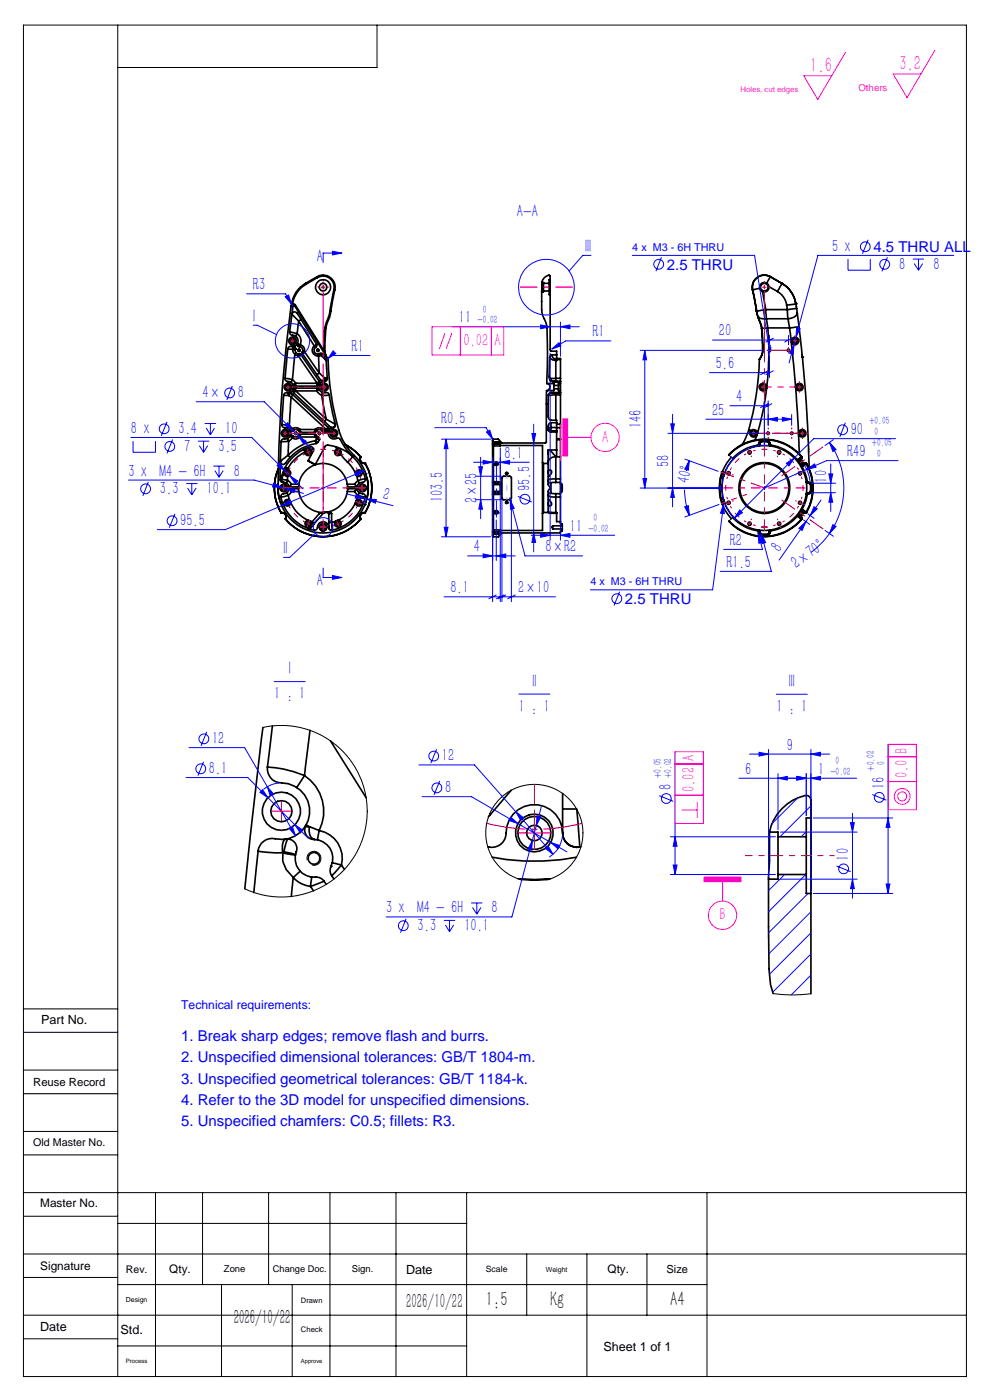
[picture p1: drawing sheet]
<svg xmlns="http://www.w3.org/2000/svg" width="210mm" height="297mm" viewBox="0 0 210 297" stroke-linecap="round" stroke-linejoin="round" font-family="sans-serif">
<defs><g id="words">
<g font-size="4.4" fill="#f0f">
<text x="171.9" y="15.2">1.6</text>
<text x="190.8" y="14.8">3.2</text>
</g>
<g font-size="4.4">
<text x="49.6" y="280.8">2026/10/22</text>
<text x="86.1" y="277.4">2026/10/22</text>
<text x="103.1" y="277.1">1:5</text>
<text x="116.7" y="277.1">Kg</text>
<text x="142.1" y="277.1">A4</text>
</g>
<g font-size="3.8" fill="#00f">
<text x="109.7" y="46">A-A</text>
<text x="124.1" y="53.5">III</text>
<text x="176.5" y="53.5">5 x</text>
<text x="67.2" y="55.5">A</text>
<text x="190.7" y="57.2">8</text>
<text x="198" y="57.2">8</text>
<text x="53.6" y="61.6">R3</text>
<text x="53.7" y="68.3">I</text>
<text x="97.3" y="68.6">11</text>
<text x="125.7" y="71.6">R1</text>
<text x="152.5" y="71.4">20</text>
<text x="74.6" y="74.6">R1</text>
<text x="151.8" y="78.3">5.6</text>
<text x="43" y="84.5">4×</text>
<text x="50.4" y="84.5">8</text>
<text x="93.6" y="90">R0.5</text>
<text x="151" y="88.2">25</text>
<text x="156.2" y="85.3">4</text>
<text x="27.8" y="92.1">8 x</text>
<text x="37.9" y="92.1">3.4</text>
<text x="39.1" y="95.8">7</text>
<text x="46.3" y="95.8">3.5</text>
<text x="47.8" y="92.1">10</text>
<text x="136" y="90.9" transform="rotate(-90 136 90.9)">146</text>
<text x="180.5" y="92.3">90</text>
<text x="27.3" y="101.1">3 x M4 - 6H</text>
<text x="49.6" y="101.1">8</text>
<text x="107" y="97.3">8.1</text>
<text x="141.9" y="99" transform="rotate(-90 141.9 99)">58</text>
<text x="179.7" y="97">R49</text>
<text x="33.9" y="104.8">3.3</text>
<text x="43.8" y="104.8">10.1</text>
<text x="81" y="105.9" transform="rotate(14 81 105.9)">2</text>
<text x="93.9" y="106.6" transform="rotate(-90 93.9 106.6)">103.5</text>
<text x="101.2" y="106.8" transform="rotate(-90 101.2 106.8)">2×25</text>
<text x="112.5" y="104.2" transform="rotate(-90 112.5 104.2)">95.5</text>
<text x="146.1" y="102.7" transform="rotate(-78 146.1 102.7)">40°</text>
<text x="175.5" y="102.4" transform="rotate(-90 175.5 102.4)">10</text>
<text x="38.2" y="111.6">95.5</text>
<text x="120.9" y="112.8">11</text>
<text x="60.2" y="117.5">II</text>
<text x="100.5" y="117.2">4</text>
<text x="115.7" y="117.2">8×R2</text>
<text x="154.8" y="115.8">R2</text>
<text x="165.4" y="117.3" transform="rotate(-55 165.4 117.3)">8</text>
<text x="67.2" y="124.3">A</text>
<text x="95.5" y="125.9">8.1</text>
<text x="109.9" y="125.9">2×10</text>
<text x="154.1" y="120.4">R1.5</text>
<text x="168.9" y="120.8" transform="rotate(-36 168.9 120.8)">2×70°</text>
<text x="61.3" y="143.1">I</text>
<text x="58.2" y="148.3">1 : 1</text>
<text x="112.9" y="145.8">II</text>
<text x="167.3" y="145.8">III</text>
<text x="110.1" y="151">1 : 1</text>
<text x="164.7" y="151">1 : 1</text>
<text x="45" y="157.8">12</text>
<text x="93.7" y="161.5">12</text>
<text x="166.9" y="159.2">9</text>
<text x="44.3" y="164.2">8.1</text>
<text x="142.5" y="167.7" transform="rotate(-90 142.5 167.7)">8</text>
<text x="158.1" y="164.3">6</text>
<text x="173.5" y="164.3">1</text>
<text x="187.6" y="167.4" transform="rotate(-90 187.6 167.4)">16</text>
<text x="94.4" y="168.2">8</text>
<text x="180.1" y="182.6" transform="rotate(-90 180.1 182.6)">10</text>
<text x="81.9" y="193.8">3 x M4 - 6H</text>
<text x="88.6" y="197.5">3.3</text>
<text x="98.5" y="197.5">10.1</text>
<text x="104.3" y="193.8">8</text>
</g>
<g font-size="3.8" fill="#f0f">
<text x="98.3" y="73.4">0.02</text>
<text x="104.9" y="73.4">A</text>
<text x="127.7" y="93.9">A</text>
<text x="147.3" y="161.4" transform="rotate(-90 147.3 161.4)">A</text>
<text x="192.5" y="159.9" transform="rotate(-90 192.5 159.9)">B</text>
<text x="192.5" y="165.1" transform="rotate(-90 192.5 165.1)">0.0</text>
<text x="147.3" y="168" transform="rotate(-90 147.3 168)">0.02</text>
<text x="152.6" y="195.3">B</text>
</g>
<g font-size="3.2" fill="#00f">
<text x="185.3" y="53.5">4.5 THRU ALL</text>
<text x="141.5" y="57.2">2.5 THRU</text>
<text x="132.6" y="128.1">2.5 THRU</text>
<text x="38.4" y="220.9">1. Break sharp edges; remove flash and burrs.</text>
<text x="38.4" y="225.4">2. Unspecified dimensional tolerances: GB/T 1804-m.</text>
<text x="38.4" y="229.9">3. Unspecified geometrical tolerances: GB/T 1184-k.</text>
<text x="38.4" y="234.4">4. Refer to the 3D model for unspecified dimensions.</text>
<text x="38.4" y="238.9">5. Unspecified chamfers: C0.5; fillets: R3.</text>
</g>
<g font-size="2.7">
<text x="8.7" y="217.3">Part No.</text>
<text x="86.1" y="270.2">Date</text>
<text x="8.5" y="282.4">Date</text>
<text x="25.6" y="283">Std.</text>
<text x="128" y="286.6">Sheet 1 of 1</text>
</g>
<text font-size="2.6" fill="#00f" x="38.4" y="214">Technical requirements:</text>
<g font-size="2.5">
<text x="8.5" y="256.1">Master No.</text>
<text x="8.5" y="269.4">Signature</text>
<text x="35.9" y="270.1">Qty.</text>
<text x="128.9" y="270.1">Qty.</text>
</g>
<g font-size="2.4">
<text x="7" y="230.3">Reuse Record</text>
<text x="141.4" y="270.1">Size</text>
</g>
<g font-size="2.3" fill="#00f">
<text x="134.1" y="53.2">4 x M3 - 6H THRU</text>
<text x="101.3" y="68.6">-0.02</text>
<text x="102.4" y="66.3">0</text>
<text x="184.4" y="90">+0.05</text>
<text x="184.9" y="94.7">+0.05</text>
<text x="185.5" y="92.3">0</text>
<text x="186" y="97">0</text>
<text x="124.8" y="112.8">-0.02</text>
<text x="125.9" y="110.6">0</text>
<text x="125.2" y="124.1">4 x M3 - 6H THRU</text>
<text x="140.2" y="165" transform="rotate(-90 140.2 165)">+0.05</text>
<text x="142.5" y="165" transform="rotate(-90 142.5 165)">+0.02</text>
<text x="176.2" y="164.3">-0.02</text>
<text x="177.3" y="162.1">0</text>
<text x="185.4" y="163.5" transform="rotate(-90 185.4 163.5)">+0.02</text>
<text x="187.6" y="162.4" transform="rotate(-90 187.6 162.4)">0</text>
</g>
<text font-size="2.3" x="7" y="243">Old Master No.</text>
<text font-size="2.2" x="26.7" y="270">Rev.</text>
<text font-size="2" fill="#f0f" x="182.1" y="19.2">Others</text>
<g font-size="2">
<text x="47.5" y="269.9">Zone</text>
<text x="57.9" y="269.9">Change Doc.</text>
<text x="74.6" y="269.9">Sign.</text>
</g>
<text font-size="1.8" x="103.1" y="269.9">Scale</text>
<text font-size="1.6" fill="#f0f" x="157.1" y="19.5">Holes, cut edges</text>
<g font-size="1.6">
<text x="63.8" y="276.3">Drawn</text>
<text x="63.8" y="282.7">Check</text>
</g>
<g font-size="1.5">
<text x="115.8" y="269.8">Weight</text>
<text x="26.7" y="276.2">Design</text>
</g>
<text font-size="1.3" x="26.7" y="289.2">Process</text>
<text font-size="1.2" x="63.8" y="289.2">Approve</text>
</g></defs>
<g fill="none" stroke="#000" stroke-width=".35">
<path d="M67.3 58.7a2.56 2.56 0 0 1 2.7 .2 2.56 2.56 0 0 1 1 2.6M67.3 58.7v.2M67.3 58.7l-2.5 1.4M67.3 58.9a2.37 2.37 0 0 1 2.6 .1 2.37 2.37 0 0 1 .9 2.5M67.3 58.9l-2.4 1.4M114.9 59.9v2M114.9 59.9h.4v.2M116.7 59.3v-.7l-.1-.2a1.95 1.95 0 0 0-1.7 1.5M116.7 59.3v3.2M116.7 59.3h-.2v.8M163.4 58.7a2.58 2.58 0 0 0-2.8 .2 2.58 2.58 0 0 0-1 2.6M163.4 58.7l-.8 1.4"/>
<path d="M163.4 58.7h.1M163.4 58.7l2.5 1.4M61.1 74l-.6 6.3M61.1 74l1 .1M61.5 70.4a.69 .69 0 0 0 .8 .8 1.24 1.24 0 0 1 .9 1.6 1.24 1.24 0 0 1-1.7 .7l-.4 .3v.2M61.5 70.4l1.5 .4M61.7 65a271 271 0 0 0-2.6 40 9.6 9.6 0 0 0 14.2 6.8 9.6 9.6 0 0 0 1.3-15.7 13.1 13.1 0 0 1-3.2-6.7 65.2 65.2 0 0 1-1.9-13.3h-.1l-.2 .2 .2 4M61.9 64.4v.1M61.9 64.5l-.2 .5M61.9 64.5h.1M61.9 64.5h.2M62.1 64.5l-.4 .5"/>
<path d="M62.1 64.4h.2l.4 .3M62.1 64.4v.1M62.1 74.1h.1M62.1 74.1a1.03 1.03 0 0 0 .4 1M62.1 74.1l.6 .1M62.2 74l.5 .2M62.2 74l-.1 .1M62.2 64.6l-.5 .4M62.2 64.6l-.7 5.8M62.2 64.6l.3 .2M62.3 73.5l-.2 .2v.4M62.3 73.5l.4 .3v.2"/>
<path d="M62.3 73.5l-.1 .5M62.5 64.8l7.1 11.4M62.5 75.1l-.5 5.5M62.5 75.1l.8 .4M62.7 64.7l-.2 .1M62.7 64.7l6 9.7M62.7 74h.1M62.7 74a.91 .91 0 0 0 1 1.2l.2 .1M62.8 74.9l-.3 .2M63 70.8l-.3 .5M63 70.8a1.78 1.78 0 0 1 .6 2.3M63 73h.3"/>
<path d="M63 73v.1a.58 .58 0 0 0 .8 .5l.4 .7-.1 .4M63.3 73l.3 .1M63.3 73l-.1 .3 .3 .2M63.3 75.5l3.9 5.7M63.3 75.1v.4M63.4 68.1l-1.3-1.3a.49 .49 0 0 1 .2-.6 .49 .49 0 0 1 .6 .1l4.3 6.8M63.4 68.1l-.4 2.7M63.4 68.1l3.3 5.3M63.5 75.1h.1M63.6 73.1v.5M63.6 73.1a1.24 1.24 0 0 1 1 1.5M63.9 67.8l-.5 .3"/>
<path d="M63.9 75.3l-.6 .2M63.9 75.3l3.8 5.6M64.1 74.7h.1M64.1 74.7l.1 .4M64.2 75.1l3.9 5.6M64.2 74.5l.4 .1M64.6 74.6l-.4 .5M64.6 74.6l3.1 4.6M64.8 60.1a5.9 5.9 0 0 0-2.9 4.3h.2M64.8 60.1l.1 .2M64.9 60.3a5.8 5.8 0 0 0-2.8 4.1M66.7 73.4l.2 .3"/>
<path d="M66.7 73.4a1.2 1.2 0 0 0-.4 1.4 1.2 1.2 0 0 0 1.3 .7M67.2 73.1v.3a.89 .89 0 0 0-.5 1.3 .89 .89 0 0 0 1.4 .2l.3 .2M67.2 73.1l-.5 .3M67.5 75.1l.1 .4M67.6 75.5l.1 3.7M67.7 79.2l1.3 1.1M67.7 79.2l-.5 .3M67.8 75l.3 .4M68.1 75.4l-.5 .1M68.4 75.1l.8 1.4-1.1-1.1M68.4 75.1l-.3 .3M68.7 74.4l.6 1.3"/>
<path d="M68.7 74.4h.2M68.9 74.4l.3 1.2M68.9 69.7h.2l-.2 4.7M68.9 69.7l-.2 4.7M69.7 67.2l-.8 2.5M69.7 67.2l.2 .1M69.9 67.3l-.8 2.4M70 66l-.3 1.2M70.2 65.9l-.3 1.4M70.8 61.5l-.8 4.5M70.8 61.5h.2M71 61.5l-.8 4.5h-.2"/>
<path d="M114.9 61.9v3.9a5.4 5.4 0 0 0 .8 2.5l.3 1.3 .1 2.8-.1 9h1.5v.4M115.3 60.1v1.6M115.3 61.7v.2h-.4M115.3 61.7h1.2M115.3 60.1h1.2M116.5 79.9l.3 .4M116.5 79.9l.2 .8M116.5 60.1v1.6M116.5 61.7v.8h.2M116.6 75.8a1.53 1.53 0 0 0 1.3 .7M116.6 75.8l-.1 4.1M116.7 62.5v11.8l.1 .2h1.3v1.7"/>
<path d="M117 75.3h-.2l-.2 .5M117 75.3l.3 .5 .6 .4M117 75.3h1.1M117.9 76.2v.3M117.9 76.5v3.8M117.9 76.2h.2M118.1 76.2v.3h-.2M118.1 76.1h.8v.2M118.1 76.3h.8M118.9 76.3v4M159.6 61.5l.9 4.5M159.6 61.5h.1"/>
<path d="M160.5 66l.3 1.3M160.5 66h.1M160.8 67.3l.7 2.4M160.8 67.3l.5 .3h1.3M160.8 67.3l.8 2.4M160.8 67.3h.1M161.1 76.3a61.9 61.9 0 0 1-2.3 14.9M161.1 61.1l-1.5 .4M161.1 61.1l.6 .7M161.4 75.8l-.3 .5M161.4 75.7v.1M161.4 75.7l-.3 .6"/>
<path d="M161.5 69.7l.2 4.7M161.5 69.7h.1M161.6 69.7l.2 4.7M161.7 61.8l.7 3.9M161.7 74.4l-.3 1.3M161.7 74.4h.1M161.8 74.4l-.4 1.4M162.4 65.7l-1.9 .3M162.4 65.7l.2 1.9M162.4 65.7h4.6M162.6 67.6l.3 2M162.6 67.6h4.5"/>
<path d="M162.6 60.1l.5 .7M162.6 60.1a.98 .98 0 0 0-1.1 0 .98 .98 0 0 0-.4 1M162.9 69.6l-1.3 .1M162.9 69.6l.2 4.5M162.9 69.6h4.6M163.1 74.5l-.1 3.9-.4 3.8M163.1 74.1v.4M163.1 74.1a.24 .24 0 0 1 .3 0 .24 .24 0 0 1 0 .4 .24 .24 0 0 1-.3 0M163.1 60.8a.99 .99 0 0 1-1.4 1M163.1 60.8l1.8 1M164.9 61.8a4 4 0 0 1 2 2.9M165.9 60.1a6 6 0 0 1 2.9 4.3"/>
<path d="M165.9 60.1l-1 1.7M165.9 60.1h.1M166.9 64.7l.1 1M167 65.7l.1 1.9M167.1 67.6l.4 2M167.5 69.6l.3 2.8M167.8 72.4l1 9.8M168.8 64.4v.1M168.8 64.5l-1.9 .2M168.8 64.5l.2 .9M168.8 64.5h.1M168.8 64.4h.1"/>
<path d="M169 65.4l-2 .3M169 65.4l.1 1M169.1 66.4a1.8 1.8 0 0 1-2 1.2M169.1 66.4l.4 2.9M169.5 69.3l-2 .3M169.5 69.3l.7 6.5M170.2 75.8h.1M170.2 75.8a297.3 297.3 0 0 1 1.3 19.6l.1 4M59.1 99.4a10.3 10.3 0 0 0 .5 9.4M59.1 99.5a10.2 10.2 0 0 0 .5 9.3M59.6 93.7l-.2 8a.68 .68 0 0 0 .9 .6 1.23 1.23 0 0 1 1 1.4 1.23 1.23 0 0 1-1.4 1.1l-.2 .3-.1 .3M59.8 90.1a.68 .68 0 0 0 .9 .6 1.25 1.25 0 0 1 .9 1.6 1.25 1.25 0 0 1-1.6 .8l-.4 .6"/>
<path d="M59.8 90.1l1.6 .2M60.2 83.9l-.4 6.2M60.2 83.9h1M60.4 99.4l.4 .3M60.5 80.3a.66 .66 0 0 0 .8 .7 1.23 1.23 0 0 1 .9 1.5 1.23 1.23 0 0 1-1.6 .8l-.3 .2-.1 .4M60.5 80.3l1.5 .3M60.5 99.1l.5 .3M60.8 99.7l-.4 .3-.1 .5M60.8 99.7h.2M61 93l.2 .6M61 99.4v.3M61 99.7a.69 .69 0 0 1 .7 .7 .69 .69 0 0 1-.7 .7"/>
<path d="M61 99.4l-.2 .3M61.1 96.6l.5 .4M61.2 93.6l-1.6 .1M61.2 93.6l-.1 3M61.2 83.9l.5 .3M61.4 90.3l-.3 .6M61.4 90.3l.6 .7M61.7 84.2l-.3 6.1M61.7 84.2l7.5 6.9M61.8 83.5a.37 .37 0 0 0-.5-.2 .37 .37 0 0 0-.1 .6M61.8 83.5l-.6 .4M61.8 83.5l7.8 7.2"/>
<path d="M62 91l-.4 .2a.26 .26 0 0 0 .2 .3 .26 .26 0 0 0 .3-.1 .81 .81 0 0 1 1.3 .1M62 80.6l-.3 .5M62 91l.3 .3M62 92.9l-.8 .7M62 80.6l.7 .7M62 91a1.2 1.2 0 0 1 1.6 .1M62.2 83.8l-.5 .4M62.2 82.7l-.1 .3 .2 .4M62.2 82.7l.5 .2M62.3 92.6l-.3 .3M62.3 83.4l7.8 7.2M62.7 81.3l-.5 .3 .5 .3"/>
<path d="M62.7 82.3l-.5 .4M62.7 82.9l-.4 .5M62.7 82.9h.1M62.7 82.3v.6M62.7 81.3v.6M62.7 82.3h4.5M62.7 81.9h4.5M62.7 82.9l6.5 6M62.7 81.3h4.5M62.7 82.9h4.5M63.3 92.5l.3 .2M63.4 91.5h.1"/>
<path d="M63.4 92.3h.1M63.4 92.3a.96 .96 0 0 1-1.5 .1l-.4 .2 .5 .3M63.4 91.5l.4 .2M63.6 91.1l.2 .6M63.6 91.1l-.3 .3M63.6 92.7a1.16 1.16 0 0 1-1.6 .2M63.6 91.1h3.3M63.6 92.7h3.3M63.8 92.1l-.4 .2M63.8 92.1l-.2 .6M63.8 91.7h2.9M63.8 92.1h2.9"/>
<path d="M64.4 95.4l.3 .5M64.7 95.9a8.8 8.8 0 0 0-3.7 3.5M65.4 97.7l1.1-2a.59 .59 0 0 0-.1-.7 .59 .59 0 0 0-.6-.2 9.1 9.1 0 0 0-6.2 6.8M65.4 97.7l1.5 .8M65.7 94.8l.1 .6M65.8 95.4a.69 .69 0 0 0-1.1 .5M65.8 95.4a.7 .7 0 0 1-.1 1.2 .7 .7 0 0 1-1-.7M66.5 95.2l-.7 .2M66.7 92.1l1 .7 .1 .5M66.7 92.1l.2 .6M66.9 91.1l-.2 .6M66.9 91.1l.2 .3"/>
<path d="M66.9 91.1a1.2 1.2 0 0 1 1.7 0M66.9 92.7l.3 .3M67 93.5l.5 .3M67 93.5l.1 .6M67 93.5a10.8 10.8 0 0 0-5.9 3.1M67 91.5h.1M67 91.5a.84 .84 0 0 1 1.4 0M67 91.5l-.3 .2M67.1 94.1a10.4 10.4 0 0 0-6.8 4.4 .5 .5 0 0 1-.6-.1 .5 .5 0 0 1-.1-.6l1.5-1.2M67.1 92.5l-.2 .2M67.2 81.3l.5 .3-.5 .3M67.2 82.3l.5 .4-.5 .2"/>
<path d="M67.2 93l.6 .3M67.2 81.3v.6M67.2 82.9l.4 .6 .6 .3M67.2 82.3v.6M67.2 93l-.2 .5M67.2 81.2v.1M67.4 92.6l-.2 .4M67.5 93.8l-.4 .3M67.7 80.9l.1 .7-.6-.4M67.7 80.9l-.5 .3M67.8 93.3l-.3 .5M68.2 83.8l1 5.1"/>
<path d="M68.4 91.5h.1M68.4 91.5l.4 .2M68.4 83.3l-.2 .5M68.6 91.1l.2 .6M68.6 91.1l-.3 .3M68.6 91.1h.6M68.8 91.7h.4M69 80.3a.52 .52 0 0 1-.3 .6 .52 .52 0 0 1-.6-.2M69 80.3a.75 .75 0 0 1-.9 .4M69.2 88.9l1.9 1.1M69.2 88.9l-.4 .5M69.2 91.1v.6"/>
<path d="M69.2 91.1l.5 .3M69.2 91.1h.1M69.4 80.3a.69 .69 0 0 1-.9 .7 1.24 1.24 0 0 0-.8 1.6 1.24 1.24 0 0 0 1.7 .7l.2 .1 .2 .4M69.4 80.3h-.4M69.6 90.7l.2 .3-.1 .4M69.6 90.7l-.4 .4M69.7 91.4l-.5 .3M69.8 83.8l1.3 6.2a.57 .57 0 0 1-.5 .7M69.8 83.8h-1.6M70.1 90.6l.5 .1M70.6 90.7a1.23 1.23 0 0 0-.8 1.7 1.23 1.23 0 0 0 1.8 .5l.4 .1 .2 .3a12.7 12.7 0 0 0 2.7 3.6M71.1 90a.57 .57 0 0 1-.5 .7"/>
<path d="M71.1 90a.63 .63 0 0 1-.3 .6 .63 .63 0 0 1-.7 0M71.2 94.8l.3 .5M71.5 95.3a.72 .72 0 0 1 .7 .3 .72 .72 0 0 1 0 .8M71.5 95.3a.71 .71 0 0 0-.4 1.1 .71 .71 0 0 0 1.1 0M72.2 96.4l1.5 1.7M73.2 94.3l1.5 .9 1.8 1.7M73.3 94.4l2.1 1.4 1.1 1.1M73.7 98.1l.8 .7 .9 1.6M74.9 96.9a9.2 9.2 0 0 1 2.6 4.7M74.9 96.9l-1.2 1.2M74.9 96.9a7.6 7.6 0 0 0-5.8-2.4l-2.2 4M76.5 96.9a.94 .94 0 0 0 .9 1.4"/>
<path d="M76.5 96.9h.1M76.5 96.9v.1M76.5 97a.82 .82 0 0 0 .1 .9 .82 .82 0 0 0 .8 .3M77.4 98.2l.1 .1M77.4 98.2h.1M77.4 98.2v.1M77.4 98.3a10.3 10.3 0 0 1 0 10.5M77.5 98.3a10.4 10.4 0 0 1 0 10.5M77.5 98.3h-.1M104.5 93.5v.1M104.5 93.6v.4M104.5 94.2v.2"/>
<path d="M104.5 94.4v7.8M104.5 93.5l.2 .2M104.5 94v.2M104.5 93.6l.2 .2M104.5 94h1.6M104.5 94.2h1.6M104.5 94.4l.2 .2M104.7 93.7v.1M104.7 94.6v7.6M104.7 93.8v.8M104.7 93.7h1.4v.8M104.7 93.8h1.4"/>
<path d="M104.9 98.2l.3 .2 .5-.2M105 98.3h.3M105.3 98.3h.1M105.3 98.3v.1M105.6 98.2l-.3 .1M105.6 98.2h.1M105.6 98.3h-.3M105.7 98.2h.1M105.6 98.2v.1M106.1 94.5l-1.4 .1M106.1 94.5h9v3.6M115.1 98.1l.2 .2"/>
<path d="M115.1 98.1v10.8M115.3 98.3v10.4M115.3 98.3h1M116.2 81.4a.79 .79 0 0 1 .5 .8 .79 .79 0 0 1-.6 .7M116.3 98.3v4.4l.4 .6v.4h-.1a.95 .95 0 0 0-.3 1.1v3.9M116.3 83.9v4.6a.68 .68 0 0 0 .6 .6h1.2v1.6M116.3 91.2l.6 .4M116.3 91.2l.6 .2M116.3 95.5v.9M116.7 95.5l1.2 1.4M116.7 80.7l.5 .3M116.7 80.7h.1"/>
<path d="M116.8 80.3l.1 .4 .3 .2M116.8 80.3l-.1 .4M116.9 89.7a.75 .75 0 0 0-.6 .8v.7M116.9 90.7a.5 .5 0 0 0-.6 .4M116.9 91.4h.1M116.9 90.7v.7M116.9 91.4v.2M116.9 89.7h1.2M116.9 91.6h1.2M116.9 89.7v1M116.9 90.7h1.2M116.9 91.4h1.2"/>
<path d="M116.9 83.3l-.4 .1-.2 .5M116.9 83.3h.2M116.9 83.3h2M117.2 80.9v.1M117.2 80.9h.6M117.2 81h1.7M117.2 80.9h1.7M117.5 82.5v.4h-1.6l-.1 11-9.3 .1-.8-.8h-1.1l-.1 .3M117.5 81.8v.7M117.5 81.8h1M117.5 82.5h1M117.9 83.8l-1.6 .1"/>
<path d="M117.9 80.3h-1.1M117.9 80.3v.6M117.9 96.9v4.7M117.9 96.9a1.51 1.51 0 0 0-1.6 1.2M117.9 83.8v5.3M117.9 83.3v.5M117.9 80.3h1M117.9 83.8h1M118.1 81h.1M118.1 80.9v.1M118.1 91.4v.2M118.1 95.5v1.4h.8"/>
<path d="M118.1 90.7v.7M118.1 93.1h.8M118.1 91.6v3.9M118.1 95.5h-1.8v2.8M118.1 93.3h.8M118.1 90.7h.8M118.1 90h.8M118.5 81.8v.7M118.5 82.5v.4h.4M118.9 83.3h.1M118.9 80.9v.1M118.9 81.3v1.6"/>
<path d="M118.9 80.3v.6M118.9 83.3v.5M118.9 96.9v4.7M118.9 90.7v2.4M118.9 83.8v6.2M118.9 90v.7M118.9 93.1v.2M118.9 93.3v3.6M118.9 81v.3M118.9 82.9v.4M118.9 81.3h-.4v.5M154.6 96.5a10.3 10.3 0 0 1 15.5 .4"/>
<path d="M154.6 96.6a10.2 10.2 0 0 1 15.4 .3M155.2 97a9.6 9.6 0 0 0-2 3M158.8 91.2l.5 .1M158.8 91.2l-.9 2.2-.5 .9M159.3 91.3a.81 .81 0 0 0 .1 1.3 .81 .81 0 0 0 1.2-.4M159.3 91.3h.1a.79 .79 0 0 1 1.2 .4M160.6 92.2l-.4 1.2M160.6 91.7l.1 .1M160.6 91.7v.4M160.6 92.1v.1M160.7 91.8l-.1 .3M160.8 94.4a9.3 9.3 0 0 0-5.4 2.8"/>
<path d="M160.8 94.4v.2M160.8 94.6a9 9 0 0 0-7 5.6M160.8 94.6h2.7M160.9 94.2l-.1 .2M160.9 94h.2M160.9 94.2h.2M160.9 94v.2M161.1 94.2l-.1 .3-.2 .1M161.1 94v.2M161.4 93.6h1.5M161.4 93.6l-.3 .1-.2 .3M161.4 93.8l-.3 .2"/>
<path d="M161.4 93.8h1.4M161.4 93.6v.2M162.6 82.2a55.1 55.1 0 0 1-1.9 9.6M162.8 93.8l.3 .2M162.9 93.6l.3 .1 .1 .3M162.9 93.6l-.1 .2M163.1 94.2l.1 .3 .3 .1M163.1 94h.2M163.1 94.2h.2M163.1 94v.2M163.3 94.2l.2 .2M163.3 94v.2"/>
<path d="M163.5 94.6a9.1 9.1 0 0 1 7.5 7.6M163.5 94.4a9.3 9.3 0 0 1 7.7 7.8M163.5 94.4v.2M168.8 82.2l.6 9.8M169.4 97.4h.1M169.4 92l.1 4.3M169.4 97.4l1 1.4M169.5 97.4l.9 1.3M170 96.9v.1M170 96.9l-.6 .5M170 97h.1M170 97l-.5 .4"/>
<path d="M170.1 97h.1M170.1 96.9h-.1M170.1 96.9l-.1 .1M170.1 97a.8 .8 0 0 0 0 1 .8 .8 0 0 0 .8 .3M170.1 97a.82 .82 0 0 0 .1 .9 .82 .82 0 0 0 .8 .3M170.4 98.7v.1M170.9 98.3h.1M171 98.2l.1 .1h-.2M171 98.3v.1M171 98.3l.1 .1M171 98.2l-.1 .1M171 98.3l-.6 .4"/>
<path d="M171 98.4a10.4 10.4 0 0 1 0 10.3M171 98.4l-.6 .4M171.1 98.4h-.1M171.1 98.4a10.3 10.3 0 0 1 0 10.3M59 102.7l.2 3M59.2 105.7l.1 .2M59.2 105.6v.1M59.5 106.6h.1M59.6 105.4a9 9 0 0 0 7.3 7.1l.3-.2a1.46 1.46 0 0 1 1.8-1.5l.6 .5 .1 .6M59.6 101.6a.67 .67 0 0 0 .6 .7 .56 .56 0 0 1-.5-.6M59.6 101.6l.1 .1M59.6 108.8h.1"/>
<path d="M59.6 108.8a.9 .9 0 0 1 .9 .3 .9 .9 0 0 1 .1 1M59.7 101.7l1.3 .2M59.7 108.8a.83 .83 0 0 1 .8 .4 .83 .83 0 0 1 0 .8M60 100.3l.3 .2M60.3 100.5l-.6 1.2M60.3 100.5l.3 .5 .4 .1M60.6 110.1l-.1-.1 .1 .1M60.6 110.1a10.3 10.3 0 0 0 15.9 0M60.6 110.1a10.4 10.4 0 0 0 15.9 0M60.6 110.1h.1M60.8 104.5l.3 .6M61 101.9l-.3 .5"/>
<path d="M61 101.1v.8M61 101.9l.8 .8M61.1 105.1l-1.5 .3M61.1 105.1l.4 1.1M61.4 103.3v.4M61.4 103.3h1.9M61.4 103.7l.4 .6M61.4 103.7h1.9M61.5 106.2a.7 .7 0 0 0-1.1 .2 .7 .7 0 0 0 .4 1 .7 .7 0 0 0 .9-.8M61.5 106.2l.2 .4M61.7 106.6a7.5 7.5 0 0 0 3.7 3.8M61.8 102.7l-.4 .6"/>
<path d="M61.8 102.7h1.6M61.8 104.3l-.7 .8M61.8 104.3h1.6M63.3 103.7l.1 .6M63.3 103.3v.4M63.4 102.7l-.1 .6M63.4 104.3a5.2 5.2 0 0 0 5 4.4M63.4 102.7a5.2 5.2 0 0 1 5.1-4.4 5.2 5.2 0 0 1 5.2 4.4M65.4 110.4a.69 .69 0 0 0-.7 .8 .69 .69 0 0 0 .8 .6M65.4 110.4l.5 .2M65.9 110.6l.3 .1M65.9 110.6l.2 .3"/>
<path d="M66.1 110.9l-.2 .6-.4 .3M66.1 110.9l.5 .3M66.1 111.7l-.2 .2-.4-.1M66.2 110.7l.5 .4M66.2 110.7l-.1 .2M67.7 108.9l-1.5 1.8M68.4 108.7l-.7 .2M68.7 108.8l-2.9 3.2-.5 .1 .2-.3M68.7 108.8l-1 .1M69.5 108.7l.2 .2M69.5 108.7l-.8 .1M69.5 108.7l.8 .2"/>
<path d="M69.7 111.9a.57 .57 0 0 0 .7 .6M69.7 111.9a.61 .61 0 0 0 .7 .6M69.7 110.8h.6M69.7 108.9h.6M69.7 108.9v3M70.3 110.8l.1 1.7M70.3 108.9v1.9M71.2 110.6l-.9 .2M71.6 110.4a.7 .7 0 0 1 .7 .9 .7 .7 0 0 1-1 .4 .7 .7 0 0 1-.1-1.1M71.6 110.4l-.4 .2M73.7 102.7v.6M73.7 102.7h1.6"/>
<path d="M73.7 104.3a5.2 5.2 0 0 1-5.3 4.4M73.7 104.3h1.5M73.7 103.7v.6M73.7 103.3v.4M73.7 103.7h2M73.7 103.3h2M75.2 104.3l.7 .8M75.3 102.7l.4 .6M75.4 100.4a.7 .7 0 0 1 .9-.7 .7 .7 0 0 1 .4 1.1 .7 .7 0 0 1-1.1 .1M75.4 106.6a7.8 7.8 0 0 1-3.8 3.8M75.4 100.4l.2 .5M75.6 100.9l.3 1.1"/>
<path d="M75.6 106.2a.69 .69 0 0 1 1.1 .1 .69 .69 0 0 1-.4 1 .69 .69 0 0 1-.9-.7M75.6 106.2l-.2 .4M75.7 103.7l-.5 .6M75.7 103.3v.4M75.9 102l.3 .5M75.9 105.1l-.3 1.1M75.9 105.1l1.6 .3M75.9 102l-.6 .7M76.2 104.5l-.3 .6M76.5 110.1h.1M76.5 110v.1M77.4 108.8a.85 .85 0 0 0-.9 1.2"/>
<path d="M77.4 107h.1M77.4 108.8a.92 .92 0 0 0-.9 .3 .92 .92 0 0 0 0 1M77.4 108.8h.1M77.5 108.8h-.1M77.5 105.4a9.1 9.1 0 0 1-7.1 7.1M77.5 101.6a.69 .69 0 0 1-.9 .8 1.23 1.23 0 0 0-.9 1.4 1.23 1.23 0 0 0 1.5 1l.2 .3 .1 .3M77.5 101.6l-1.6 .4M77.6 100.5h.1M77.9 101.4a9.2 9.2 0 0 1 0 4.3v-.1M104.5 113.5h.1M104.5 113v.5M104.5 112.6v.2"/>
<path d="M104.5 104.9v7.7M104.5 104.7v.2M104.5 102.2v.1M104.5 104.2v.5M104.5 102.3v.5M104.5 102.8v1.4M104.5 104.2h1.6M104.5 112.8v.2M104.5 113h1.6M104.5 112.8h1.6M104.5 102.2h.2M104.5 102.3l.2 .2"/>
<path d="M104.5 102.8h1.6M104.7 113.3h.1M104.7 104.5v7.9M104.7 102.2h1.4v2.7h-1.6M104.7 112.4l1.4 .1M104.7 112.4v.9M104.7 102.2v.3M104.7 102.5v2M104.7 113.3l-.2 .2M104.7 112.4l-.2 .2M104.7 104.5l-.2 .2M104.7 104.5h1.4"/>
<path d="M104.7 102.5h1.4M105 108.8h.3M105 108.7h.3M105.3 108.8h.3M105.3 108.6l-.4 .2M105.3 108.6l.4 .2M105.3 108.7l.3 .1M105.3 108.7v.1M105.3 108.6v.1M105.6 108.8h.1M106.1 112.5v.8h-1.4M106.5 101.2l.3-.2h1.4l.3 .3v4.4l-.3 .3h-1.4l-.3-.2z"/>
<path d="M107.2 106.7l.2-.1 .3 .1M107.2 100.4l.3 .1 .2-.1M115.1 108.9v3.6h-9M115.3 108.7l-.2 .2M115.3 108.7h1.1M116.3 100.4v-.2a.41 .41 0 0 1 .5-.5 .41 .41 0 0 1 .1 .7l-.6 .7M116.3 106a.84 .84 0 0 1 .4 1.3l-.3-.1-.1-.6M116.4 108.7h.5M116.4 108.7l.2 .1M116.6 108.8h.3M116.6 108.8l.3 .1M116.9 108.7v.1"/>
<path d="M116.9 108.7l1.2 .1M116.9 104.5l-.1 .1a.41 .41 0 0 0-.5 .3 .41 .41 0 0 0 .3 .4l1.3 .1M116.9 102.5v2M116.9 104.5l.2 .2h1.8M116.9 108.9h1.2M116.9 108.8v.1M116.9 108.8h1.2M117.3 111.5v.7M117.3 111.5h2M117.3 111.5l-.2 .4 .2 .3M117.3 112.2h2M117.9 101.6h-.5a.87 .87 0 0 0-1.1 .4 .55 .55 0 0 0 .6 .5"/>
<path d="M117.9 101.6v.7M117.9 104.7v.7M117.9 105.4v3.3M117.9 101.6h1M117.9 105.4h1M118.1 108.8v1.9h.8M118.9 105.4v5.3M118.9 102.3v2.4M118.9 101.6v.7M118.9 104.7v.7M118.9 102.3h-1.6l-.4 .2M118.9 102.7h.3"/>
<path d="M118.9 104.3h.3M118.9 110.7v.4l.4 .1v.3M119.2 102.7v1.6M119.3 112.2v.4l-.4 .1v.4h-12.4l-.8 .8h-1.2v-.4M119.3 111.5v.7M152.8 101.4h.1M152.8 105.7l.2 .4M152.8 101.4a9.3 9.3 0 0 0 0 4.3M152.9 105.6l-.1 .1M152.9 105.6l.1 .4M152.9 101.4a9 9 0 0 0 0 4.2M152.9 101.4h.5"/>
<path d="M152.9 105.6h.5M153 100.9v.1M153 106.1l.1 .5M153 100.9l-.2 .5M153 106v.1M153 101l-.1 .4M153 106h.5M153 101h.5M153.1 106.6l.1 .4M153.1 100.5l-.1 .4M153.1 100.5l.5 .2M153.2 100l-.1 .5"/>
<path d="M153.2 107a9.6 9.6 0 0 0 2 3M153.2 100l.6 .2M153.4 105.6l.1 .4M153.4 101.4a9 9 0 0 0 0 4.2M153.5 106l.1 .4M153.5 101l-.1 .4M153.6 106.4l.2 .4M153.6 100.7l-.1 .3M153.6 106.4l-.5 .2M153.8 106.8a9 9 0 0 0 7 5.6M153.8 100.2l-.2 .5M153.8 106.8l-.6 .2"/>
<path d="M155.4 109.8a9.1 9.1 0 0 0 5.4 2.8M160.8 112.6l.1 .2M160.8 112.4l.3 .4M160.8 112.4h2.7M160.8 112.4v.2M160.9 113l.1 .3 .4 .2M160.9 113h.2M160.9 112.8h.2M160.9 112.8v.2M161.1 113l.3 .3M161.1 112.8v.2M161.4 113.5h1.5"/>
<path d="M161.4 113.3h1.4M161.4 113.3v.2M162.8 113.3l.1 .2M163.1 113l-.3 .3M163.1 113h.2M163.1 112.8h.2M163.1 112.8v.2M163.3 113v.3l-.4 .2M163.3 112.8v.2M163.5 112.4l-.2 .1-.2 .3M163.5 112.4v.2M163.5 112.6l-.2 .2"/>
<path d="M169.4 109.7l.6 .4M169.5 109.6l-.1 .1M169.5 109.6l.5 .4M170 110.1a10.2 10.2 0 0 1-15.3 .4M170 110.1l.1 .1M170 110v.1M170 110l.1 .2M170.1 110v.1v-.1M170.1 110.2a10.3 10.3 0 0 1-15.5 .4M170.1 110h-.1M170.1 110h.1M170.4 108.2v.1"/>
<path d="M170.4 108.2l.6 .5M170.4 108.2l-1 1.5M170.4 108.3l-.9 1.3M170.4 108.3l.6 .4M170.9 108.8h.2h-.1M170.9 108.8a.78 .78 0 0 0-.8 .3 .78 .78 0 0 0 0 .9M170.9 108.8h.1M171 108.8a.85 .85 0 0 0-.9 1.2M171 108.7l-.1 .1M171 104.9a9 9 0 0 1-7.5 7.5M171 108.7h.1M171 102.2l.4 .3"/>
<path d="M171 102.2v2.7M171 104.9h.2M171.1 108.7h-.1M171.2 104.9a9.2 9.2 0 0 1-7.7 7.7M171.2 102.2l.2 .1M171.2 102.2h-.2M171.4 104.7l-.2 .2M171.4 104.5l-.4 .4M171.4 102.3h.2M171.4 104.7h.2M171.4 104.5h.2M171.4 102.5h.2"/>
<path d="M171.4 102.3v.2M171.4 104.5v.2M171.6 102.3l.3 .1 .2 .4M171.6 102.5l.3 .3M171.6 102.3v.2M171.6 104.5v.2M171.9 102.8v1.4M171.9 104.2l-.3 .3M171.9 104.2h.2M171.9 102.8h.2M172.1 104.2l-.2 .4-.3 .1M172.1 102.8v1.4"/>
<path d="M55.8 154.3l-3.9 34.3M57.8 154l-1.1 8.7M65.8 154.9l-1.2 9.6M70.1 157.2l7.6 12.1M56.7 162.7a2.98 2.98 0 0 0 3 3.4 6 6 0 0 1 5.9 7 6 6 0 0 1-7.9 4.8 3 3 0 0 0-2.9 2.6M56.7 162.7a22.6 22.6 0 0 1 7.9 1.8M61 178h-.3a.81 .81 0 0 0-.7 .9l-.1 2M61 178a2 2 0 0 1 1.9 2.7 4 4 0 0 0 4 5.4M61 178l-.8 2.7M64.6 164.5l-1.7 2.6M64.6 164.5a9.1 9.1 0 0 1 3.1 11.7M64.8 175.4l.1-.4 .8 .4"/>
<path d="M64.8 175.4a1.96 1.96 0 0 0 1.8 2.7 4 4 0 0 1 3.6 5.7M64.8 175.4h.9M65.7 175.4l2 .8M65.7 175.4a1.98 1.98 0 0 0 1.1 2.7M67.7 176.2l-.4 1.9M67.7 176.2a5.9 5.9 0 0 1 4.7 7.3M103.5 179.6a3 3 0 0 0 3.9-2.9 6 6 0 0 1 5.9-6 6 6 0 0 1 6 6 2.98 2.98 0 0 0 3.9 2.9M103.9 172.7l.1 .1M108.4 167.6l-4.8 5.7M119.3 168.3v8.4a2.88 2.88 0 0 0 3.7 2.8l-.7-7.8M119.3 171.6h3M163.2 176.5v6.1l-.2 3.9"/>
<path d="M163.2 176.5h1.8v1M165 177.5v8M165 177.5h6M171 177.5v8M172 173.5v-3.7a1.04 1.04 0 0 0-1.2-1 10.1 10.1 0 0 0-7.6 7.7M172 173.5v16M172 173.5h-1v4M54.8 180.5l-1 8.8M54.8 180.5l3.7 .4h1.4M59.9 180.9l.1 .1M60 181a5.4 5.4 0 0 0 2.2 5.2M60 181l2.7 .4"/>
<path d="M60.2 180.7l2.5 .6M60.2 180.7l-.3 .2M60.2 180.7l-.2 .3M62.2 186.2l-.4 4M62.2 186.2a6.1 6.1 0 0 0 3.7 1.9M62.8 180.7h.1M63.7 184.8l-1.5 1.4M65.9 188.1l.6 .9M66.1 186.1l-.2 2M66.9 186.1h.1M66.9 186.1a1.93 1.93 0 0 1 1.8 .8M68.7 186.9l-2.8 1.2"/>
<path d="M68.7 186.9l.5 .7M70.2 183.8a2.05 2.05 0 0 0 .2 2M70.2 183.8h.1M70.4 185.8l.4 .7M70.5 183l1.9 .5M72.4 183.5l-2 2.3M72.4 183.5l.7 .9M104.4 181.9a46.9 46.9 0 0 0 17.9 0M109.9 186.4l3.4 .2 3.5-.2M110.4 186.6l2.9 .1 3-.1M163 186.5l.1 19.1 .3 3.3 .6 1.9M165 185.5v1h-2"/>
<path d="M165 185.5h6M171 185.5v4h1M172 189.5v21.3"/>
<circle cx="62" cy="72.3" r=".45"/>
<circle cx="62" cy="72.3" r=".81"/>
<circle cx="63.4" cy="74.3" r=".25"/>
<circle cx="67.4" cy="74.3" r=".25"/>
<circle cx="68.5" cy="60.9" r=".8"/>
<circle cx="68.5" cy="60.9" r="1.6"/>
<circle cx="162.1" cy="60.9" r=".81"/>
<circle cx="167.2" cy="74.3" r=".25"/>
<circle cx="168.6" cy="72.3" r=".81"/>
<circle cx="168.6" cy="72.3" r=".46"/>
<circle cx="60.5" cy="91.9" r=".81"/>
<circle cx="60.5" cy="91.9" r=".46"/>
<circle cx="61.1" cy="82.1" r=".81"/>
<circle cx="61.1" cy="82.1" r=".46"/>
<circle cx="62.7" cy="91.9" r=".25"/>
<circle cx="65.4" cy="95.9" r=".35"/>
<circle cx="67.7" cy="91.9" r=".25"/>
<circle cx="68.8" cy="82.1" r=".81"/>
<circle cx="68.8" cy="82.1" r=".46"/>
<circle cx="70.8" cy="91.9" r=".45"/>
<circle cx="70.8" cy="91.9" r=".81"/>
<circle cx="71.7" cy="95.9" r=".35"/>
<circle cx="105.3" cy="98.4" r=".42"/>
<circle cx="159" cy="96" r=".35"/>
<circle cx="159.8" cy="91.9" r=".46"/>
<circle cx="161.8" cy="82.1" r=".8"/>
<circle cx="161.9" cy="82.1" r=".46"/>
<circle cx="162.9" cy="91.9" r=".25"/>
<circle cx="165.3" cy="96" r=".35"/>
<circle cx="167.9" cy="91.9" r=".25"/>
<circle cx="169.6" cy="82.1" r=".45"/>
<circle cx="169.6" cy="82.1" r=".8"/>
<circle cx="170.2" cy="91.9" r=".8"/>
<circle cx="170.2" cy="91.9" r=".46"/>
<circle cx="60.2" cy="103.5" r=".34"/>
<circle cx="60.2" cy="103.5" r=".7"/>
<circle cx="60.2" cy="103.5" r=".8"/>
<circle cx="61" cy="106.7" r=".34"/>
<circle cx="61" cy="100.4" r=".34"/>
<circle cx="65.4" cy="111.1" r=".34"/>
<circle cx="68.5" cy="111.9" r=".33"/>
<circle cx="68.5" cy="111.9" r=".79"/>
<circle cx="68.5" cy="111.9" r=".7"/>
<circle cx="71.7" cy="111.1" r=".34"/>
<circle cx="76.1" cy="106.7" r=".33"/>
<circle cx="76.1" cy="100.4" r=".33"/>
<circle cx="76.9" cy="103.5" r=".8"/>
<circle cx="76.9" cy="103.5" r=".71"/>
<circle cx="76.9" cy="103.5" r=".33"/>
<circle cx="105.3" cy="108.7" r=".42"/>
<circle cx="107.5" cy="100.5" r=".24"/>
<circle cx="107.5" cy="106.6" r=".25"/>
<circle cx="154.6" cy="106.7" r=".34"/>
<circle cx="154.6" cy="100.4" r=".34"/>
<circle cx="159" cy="111.1" r=".34"/>
<circle cx="162.1" cy="103.5" r="5.2"/>
<circle cx="162.1" cy="103.5" r="5.4"/>
<circle cx="165.3" cy="111.1" r=".34"/>
<circle cx="169.7" cy="106.7" r=".34"/>
<circle cx="169.7" cy="100.4" r=".34"/>
<circle cx="59.7" cy="172.1" r="4.1"/>
<circle cx="59.7" cy="172.1" r="2.25"/>
<circle cx="113.3" cy="176.7" r="4"/>
<circle cx="113.3" cy="176.7" r="1.65"/>
<circle cx="113.3" cy="176.7" r="3.5"/>
<circle cx="66.6" cy="182.1" r="1.26"/>
</g>
<g fill="none" stroke="#000" stroke-width=".21">
<path d="M5 5.3h200v286.7h-200zM25 5.3v286.7M80 5.3v9h-55M63.1 74.4a.29 .29 0 0 1 .3-.4 .29 .29 0 0 1 .3 .3 .29 .29 0 0 1-.3 .3M67.1 74.4a.29 .29 0 0 1 .3-.4 .29 .29 0 0 1 .3 .3 .29 .29 0 0 1-.4 .3M62.4 92a.29 .29 0 0 1 .3-.4 .29 .29 0 0 1 .3 .4 .29 .29 0 0 1-.3 .2M67.5 92a.29 .29 0 0 1 .2-.4 .29 .29 0 0 1 .3 .4 .29 .29 0 0 1-.3 .2M77.4 100h.1M153.3 100l.5 .2M154.6 96.5l1 .9M59.4 106.5h.1M59.7 107.1h.1"/>
<path d="M77.4 107.1h.1M77.6 106.5h.1M77.6 100.5h.1M153.1 100.5l.5 .2M153.6 106.3l-.5 .2M153.6 100.7h.1M153.8 106.9h.1M153.8 106.8h.1M153.8 106.9l-.5 .2M155.5 109.6l-.9 1M55.8 154.3l2.4-.4h2.5l4 .7 1.7 .5 2.2 1.1 3 2.2 1.5 1.3 1.3 1.6 1 1.5 1.3 2.7 .7 2.3 .4 2.2v4.1l-.4 2.2-.6 2.1-1.7 3.4-1.5 2.1-1.5 1.5-1.9 1.6-1.6 1-3.5 1.5-2.3 .5-2.2 .3h-1.8l-2.2-.3-2.7-.6-2-.8M65.2 182.5a1.5 1.5 0 0 1 1.3-1.9 1.5 1.5 0 0 1 1.6 1.6 1.5 1.5 0 0 1-1.9 1.3"/>
<path d="M110.4 186.6l-1.7-.7-1.7-1-1.4-1.4-1-1.4-1-1.9-.4-1.5-.2-1.3 .1-2 .4-1.7 .7-1.7 .9-1.4 1.3-1.5 1.5-1.1 1.7-.9 1.6-.5 1.7-.2 1.7 .1 1.7 .3 2 .9 1.5 1 1.6 1.6 1 1.4 .8 1.9 .3 1.5 .1 2.2-.2 1.6-.6 1.9-.7 1.4-1.3 1.7-1.2 1.1-2.1 1.2-1.2 .4M5 214h20M5 219h20M164 210.8l3.3 .3 4.7-.3M5 232h20M5 227h20M5 245h20M5 240h20M5 258h20M5 253h200M25 259.5h74M33 253v39"/>
<path d="M43 253v19.5M57 253v19.5M70 253v39M84 253v39M99 253v39M150 253v39M5 271h20M5 266h200M5 279h200M25 272.5h125M47 272.5v19.5M62 272.5v19.5"/>
<path d="M111.7 266v13M124.5 266v26M137.2 266v13M5 284h20M25 285.5h74"/>
</g>
<g fill="none" stroke="#00f" stroke-width=".21">
<path d="M70.5 53.3l2 .4-2 .4zM72.5 53.7h-4v2M125.3 54.2h-1.7l-2.9 3.3M134.1 54.2h26l3.2 20.4M140.3 54.6l-1.2 2.9M179.9 55v2.3h4.7v-2.3M184.1 50.9l-1.1 2.9M188.2 54.6l-1.1 3M193.6 55h2.4M193.9 55.9l.9 1.4M194.8 55v2.3M195.7 55.9l-.9 1.4"/>
<path d="M202.3 54.2h-28.8l-4.7 17.3M52.3 62.3h8.3l1.2 2.2M53.7 69h.9l4.1 2M60.5 63l.7-.4 .6 1.9zM61.8 64.5l.4 .5M70.7 74.4l.5 .6-1.7 1.1zM78.5 75.4h-8.3l-.8 .9M96 69.3h26.9M114.7 68.9l2 .4-2 .4zM116.7 74.9v39.7M117.1 74l1.5-1.3 .4 .7zM118.9 69.3l2-.4v.8z"/>
<path d="M118.9 68.3v7.3M129.6 72.3h-9.6l-2.9 1.7M135.8 74.3h26.3M136.8 74.3l.4 2h-.8zM136.8 74.3v29.2M150.5 79.1h12.7M151.1 72.1h16.2M162.9 78.7l-1.6 .8M163.2 71.2v2M163.2 75.5v4.6M163.5 73.2l-.6 1.7M163.5 73.7l-.5 1.7"/>
<path d="M164 78.7l-1.5 .8M164 71.8l-1.5 .8M167.3 71.2v2M168 71.8l-1.6 .8M168.4 73.1l-.1 2-.8-.2zM168.4 73.1l-1 3.9M168.8 71.5l-.4 1.6M169 69.5l.7 .2-.9 1.8zM27.8 92.8h25.6l7.1 7.1M28.2 93.6v2.4h4.8v-2.4M35.4 89.5l-1.2 3M36.6 93.2l-1.2 3"/>
<path d="M41.6 85.2h14.5l6.1 6.2M42 93.6h2.4M42.3 94.5l.9 1.5M43.2 93.6v2.4M43.4 89.8h2.4M43.7 90.8l.9 1.4M44.1 94.5l-.9 1.5M44.6 89.8v2.4M45.3 98.9h2.4M45.5 90.8l-.9 1.4M45.6 99.8l.9 1.4M46.5 98.9v2.3"/>
<path d="M47.3 99.8l-.8 1.4M49.3 81.9l-1.2 2.9M59.3 98.2l1.2 1.7-1.7-1.1zM60.5 99.9l3.8 3.8M61 89.7l1.2 1.7-1.7-1.2zM62.2 91.4l1.1 1.1M63.3 92.5l1.7 1.1-.6 .6zM63.3 92.5l2.8 2.8M77.3 99.8l-29.5 12.6h-14.4M92.2 90.7h10.9l1.4 2.5M93.6 93.2h10.5M94.6 93.2l.4 2h-.8z"/>
<path d="M94.6 93.2v20.7M100.5 98.1h11.8M101.6 99h.7l-.3 2zM102 97v13M102.5 97.7l2 .4-2 .4zM103.2 91.6l.7-.3 .6 1.9zM104.5 97.1v5.2M104.5 93.2l.1 .1M106.1 98.1l2-.4v.8zM106.1 95v32.6M112.8 92h.8l-.4 2zM113.2 90v27.1"/>
<path d="M118.9 97.4v17.2M141.7 91.9h19.5M142.3 89.9h.8l-.4 2zM142.7 87.9v19.6M145.3 97.4l7 2.6M146.2 97.7l-.2 2.1-.8-.3zM146.2 97.7l-.6 2.2M149.7 88.9h18.2M154.8 86.1h8.1M155.2 97l-.3 .3M162.1 85.1v9.2M162.9 88.9l2-.4v.9z"/>
<path d="M162.9 85.1v5.1M162.9 85.7l-1.6 .8M163 94.6a9 9 0 0 0-9.2 5.6 9 9 0 0 0 2.7 10.4M163.7 85.7l-1.6 .8M165.9 88.5l2 .4-2 .5zM166.8 98.3l1.7-1.1-1.1 1.6zM167.9 87.9v2.3M168.5 97.2l-12.7 12.7M170.7 98.7a9.6 9.6 0 0 1 1.2 3.6M171.1 99.6l1.7-1.2 .3 .7zM171.1 99.6l-9 3.9M175.9 93.8l1.4 1.6-.6 .4z"/>
<path d="M175.9 93.8a16.8 16.8 0 0 1 0 19.4M176.2 98.4v10.1M176.8 93.3l-1.8 1.2M179.3 89.7l-1.1 3M190 93.1h-17.4l-4.1 4.1M190.5 97.7h-15.2l-4.2 1.9M27.2 101.8h26.7l6 1.6M31.5 102.2l-1.2 3M37.1 109l-1.2 3M39.5 102.6h2.4M39.8 103.5l.9 1.5M40.7 102.6v2.4"/>
<path d="M41.6 103.5l-.9 1.5M58 102.5l1.9 .9-2.1-.1zM59.8 107.3l1.6-1.2 .3 .8zM59.9 103.4l.6 .2M60.5 103.6l2 .1-.2 .8zM60.5 103.6l3.9 1.1M61.5 100.9l1.6 1.1-.5 .6zM66.9 113.1l-5.4 5.1h-1.4M73.5 104.8l3.9 1M75.3 100.2l2-.4-1.7 1.1zM75.6 104.9l1.8 .9-2-.1zM77.3 106.3l-.1 .4"/>
<path d="M77.4 105.8l.4 .1M77.7 106.4l-.2 .5M77.8 105.9l2 .1-.2 .7zM77.8 105.9l5.6 1.4M93.6 113.9h10.5M94.2 111.9h.8l-.4 2zM99.2 117.9h10.1M101 101h5.4M101 106h5.4M102 106l.3 2h-.7zM102.5 117.5l2 .4-2 .4zM104.5 102.7v24.9"/>
<path d="M105.3 117.9l2-.4v.8zM105.3 110.3v8.6M106.5 106.1v21.5M108.1 105.6l.1 .4M108.2 106l.9 1.8-.8 .3zM108.2 106l3.2 11.9h12.2M108.5 106.1v21.5M109.9 105.3l2.9 1.2M112.7 113.6h17.7M113.2 113.1l.4 2h-.8zM114.7 113.2l2 .4-2 .4zM118.9 113.6l2-.4v.8z"/>
<path d="M135.8 103.5h17.1M136.4 101.5h.8l-.4 2zM142.7 103.5l.4 2h-.8zM145.2 103.9a15.6 15.6 0 0 0 1 5.4M145.2 107.5l.8-.2 .2 2zM152.5 107l-7.2 2.7M153.5 106.9l.1 2.1-.8-.1zM153.5 106.9l-2.3 18.2h-26M156.9 108.2l.6 .6-1.7 1.1zM160.7 112.8l1 3.8h-8.2M160.8 113.2l.9 1.8-.7 .2zM161.4 113l.1 .3"/>
<path d="M161.5 113.3l.9 1.8-.8 .2zM161.5 113.3l2.1 7.9h-10.8M169.5 112.1l1.5-1.4-.9 1.8zM170.5 110.3l1.3 1M171 110.7l-5.7 8.1M171.4 109l1.3 1M171.9 109.4l-.9 1.3M172.1 102.5h5.1M172.1 104.5h5.1M172.7 107.5l.7 .4-1.5 1.5zM174.2 106.1l-2.3 3.3M175 112.5l1.8 1.3"/>
<path d="M175.8 100.5h.8l-.4 2zM175.9 113.2a17.1 17.1 0 0 1-3.9 4M176.2 104.5l.4 2h-.8zM176.7 111.3l.6 .4-1.4 1.5zM68.5 120.5v2h4M70.5 122.1l2 .4-2 .4zM94.2 126.6h11.9M105.3 126.2l-1.6 .8M106.5 126.6h11.3M106.9 126.2l-1.6 .8M107.3 126.2l-1.6 .8M109.3 126.2l-1.6 .8"/>
<path d="M131.4 125.5l-1.2 3M40.1 158.6h11.8l10.8 18.7M43.9 155.3l-1.2 2.9M58.2 144.6h6.5M92.6 158.9l-1.2 3M110.1 147.2h6.5M143.2 159.5v26M159 160h17M161 159.6l2 .4-2 .4zM163 159v27M164.7 147.3h6.5M172 160l2-.4v.8z"/>
<path d="M172 159v30M188.4 157.9v31.6M39.5 165h13.1l4.2 4.2M43.2 161.6l-1.2 3M55.7 167.5l1.1 1.7-1.7-1.1zM56.7 166.9l1.3 1.5-.7 .4zM56.8 169.2l5.7 5.8M59.2 166.1a6.1 6.1 0 0 0-3.3 1.4M61.3 175.8l.7-.4 .7 1.9zM62.5 175l1.7 1.1-.5 .6zM62.5 175l2.9 2.8M88.9 162.3h11.7l8.8 9.9"/>
<path d="M89.5 169h10.5l16.8 9.7M93.3 165.7l-1.2 2.9M108.3 173.4l1.6 1.3-2-.6zM109.4 172.2l1.6 1.3-.6 .5zM109.4 172.2l7.9 9M112.9 178.3l-.1 2-.8-.2zM113.9 173.1l.8 .2-.9 1.8zM114.8 171.3l-6.2 23.2h-26.7M115.7 180l.6-.5 1 1.7zM116.8 178.7l1.9 .7-.3 .7zM116.8 178.7l3.5 2M119.3 177.2a6 6 0 0 1-2.8 4.6"/>
<path d="M139.8 168.8l3 1.2M142.2 177.5h22.3M143.2 177.5l.4 2h-.8zM156.7 165.1h25M165 165.1l2-.4v.8zM165 164.1v11.9M165.5 176.5h16.3M169 164.7l2 .4-2 .4zM169.2 169.3l-5.4 5.4M171 176.5l-1.1 1M171 164.1v8.9M172 165.1l2-.4v.8z"/>
<path d="M172 171l-6.5 6.5M172.5 173.5h16.9M180.4 174.5h.8l-.4 2zM180.8 172.5v18M185 168.6l3 1.2M188.4 173.5l.4 2h-.8zM86.1 194.9l-1.2 3M94.2 195.3h2.4M94.5 196.2l.9 1.5M95.4 195.3v2.4M96.2 196.2l-.8 1.5M99.9 191.6h2.4"/>
<path d="M100.2 192.5l.9 1.4M101.1 191.6v2.3M102 192.5l-.9 1.4M142.2 185.5h22.3M142.8 183.5h.8l-.4 2zM165.5 186.5h16.3M166.4 185.5l-3.4 3.4M170.9 185.5l-7.9 7.9M171.4 189.5l-8.4 8.4M172 193.4l-8.9 8.9M172 197.9l-8.7 8.7M172.5 189.5h16.9"/>
<path d="M177.4 183.7l3 1.2M180.8 186.5l.4 2h-.8zM188 187.5h.8l-.4 2zM172 202.4l-8 8M172 206.9l-4.1 4.2"/>
<circle cx="139.7" cy="56.1" r="1.04"/>
<circle cx="183.5" cy="52.3" r="1.05"/>
<circle cx="187.7" cy="56.1" r="1.04"/>
<circle cx="62" cy="72.3" r="3.6"/>
<circle cx="115.9" cy="60.9" r="5.9"/>
<circle cx="34.8" cy="91" r="1.06"/>
<circle cx="36" cy="94.7" r="1.04"/>
<circle cx="48.7" cy="83.4" r="1.04"/>
<circle cx="178.7" cy="91.2" r="1.04"/>
<circle cx="30.9" cy="103.7" r="1.04"/>
<circle cx="36.5" cy="110.5" r="1.04"/>
<circle cx="68.5" cy="111.9" r="2.06"/>
<circle cx="111.4" cy="105.9" r="1.04"/>
<circle cx="130.8" cy="127" r="1.04"/>
<circle cx="43.2" cy="156.8" r="1.04"/>
<circle cx="42.6" cy="163.1" r="1.05"/>
<circle cx="92" cy="160.4" r="1.04"/>
<circle cx="92.7" cy="167.1" r="1.04"/>
<circle cx="141.3" cy="169.4" r="1.05"/>
<circle cx="186.5" cy="169.1" r="1.05"/>
<circle cx="85.6" cy="196.4" r="1.05"/>
<circle cx="178.9" cy="184.3" r="1.04"/>
</g>
<g fill="none" stroke="#f0f" stroke-width=".21">
<path d="M179.4 11.1l-5.9 10-3-5h5.9M198.3 10.7l-5.9 10-3-5h5.9M91.7 69.3h15.2v6h-15.2zM94.4 70.7l-1.2 3.3M95.8 70.7l-1.1 3.3M97.6 69.3v6M104.2 69.3v6M118.9 90v7.7M119.4 88.9h1v7.8h-1zM120.4 92.8h4.9M143.2 159.5h6v15.2h-6zM188.4 157.9h6v13.9h-6z"/>
<path d="M143.2 168.7h6M143.2 162.1h6M144.5 171.8h3.4M147.9 170.1v3.4M188.4 165.8h6M188.4 160.5h6M149.3 186.1h7.9v.9h-7.9zM153.3 187v4.2"/>
<circle cx="128.3" cy="92.8" r="3"/>
<circle cx="191.4" cy="169" r="1.68"/>
<circle cx="191.4" cy="168.9" r=".96"/>
<circle cx="153.3" cy="194.2" r="3"/>
</g>
<g fill="none" stroke="#f00" stroke-width=".21" stroke-dasharray="15.2 1.3 1.3 1.3" stroke-linecap="butt">
<path d="M61.3 72.3h-.1M62.1 73.1v.1M67.8 60.9h-.4M68.6 60.1v-.4M69.4 60.9h.4M161.4 60.9h-.4M162.2 60.1v-.4M162.9 74.3h-.3M163 60.9h.4M163.3 73.9v-.2M163.3 74.7v.3M163.7 74.3h3.1"/>
<path d="M166.9 74.3h-.3M167.3 73.9v-.2M167.3 74.7v.3M167.7 74.3h.2M167.8 72.3h-.4M168.6 71.5v-.4M168.6 73.1v.4M169.4 72.3h.4M60.5 92.7v.1M61.1 82.9v.1M62 91.9h-.4M62.8 92.7v.4"/>
<path d="M62.8 91.1v-.4M63.6 91.9h.4M65.3 95.6l-.2-.4M65.4 95.9l-.4 .2M65.4 95.9l.4-.1M65.4 95.9l-.1-.3M65.4 95.9l.2 .4M65.6 96.3l.1 .3M67 91.9h-.4M67.8 92.7v.4M67.8 91.1v-.4M68.6 91.9h.4"/>
<path d="M68.8 82.9v.1M69.6 82.1h.1M70.8 92.7v.1M71.5 96.3l-.1 .3M71.6 91.9h.1M71.8 95.6l.2-.4M158.7 95.2l-.1-.3M159.1 91.9h-.1M159.3 96.7l.1 .2M159.9 92.7v.1M161.1 82.1h-.4M161.9 81.3v-.4"/>
<path d="M161.9 82.9v.4M162.2 91.9h-.4M163 91.1v-.4M163 92.7v.4M163.8 91.9h3.1M165 96.7l-.1 .2M165.3 95.9l-.4-.1M165.3 95.9l.4 .2M165.3 95.9l.1-.3M165.3 95.9l-.2 .4M165.6 95.2l.1-.3M167.2 91.9h-.4"/>
<path d="M168 91.1v-.4M168 92.7v.4M168.8 91.9h.4M168.8 82.1h-.4M169.4 91.9h-.4M169.6 81.3v-.4M169.6 82.9v.4M170.2 91.1v-.4M170.2 92.7v.4M170.4 82.1h.4M171 91.9h.4M59.8 103.5h-.3"/>
<path d="M60.2 103.9v.3M60.2 103.1v-.3M60.6 103.5h.3M60.6 106.8l-.3 .1M60.6 100.2l-.3-.1M61 106.6l.1 .4M61 106.6l-.2-.3M61 100.4l-.2 .3M61 100.4l.1-.4M61 106.6l-.4 .2M61 106.6l.3-.1M61 100.4l-.4-.2"/>
<path d="M61 100.4l.3 .1M61.3 106.5l.4-.1M61.3 100.5l.4 .2M65.3 111.5l-.2 .3M65.4 111.1l.4 .1M65.4 111.1l-.4-.2M65.4 111.1l-.1 .4M65.4 111.1l.2-.4M65.6 110.7l.1-.3M68.2 111.9h-.4M68.6 112.3v.3M68.6 111.5v-.4"/>
<path d="M68.6 103.5h-.4M68.6 103.5v.4M68.6 103.5h.4M68.6 103.5v-.4M69 111.9h.3M71.5 110.7l-.1-.3M71.7 111.1l.4-.2M71.7 111.1l-.4 .1M71.7 111.1l.1 .4M71.7 111.1l-.2-.4M71.8 111.5l.2 .3M75.8 100.5l-.4 .2"/>
<path d="M75.8 106.5l-.4-.1M76.1 100.4l-.1-.4M76.1 100.4l.2 .3M76.1 106.6l.2-.3M76.1 106.6l-.1 .4M76.1 100.4l.4-.2M76.1 100.4l-.3 .1M76.1 106.6l.4 .2M76.1 106.6l-.3-.1M76.5 100.2l.3-.1M76.5 106.8l.3 .1M76.5 103.5h-.3"/>
<path d="M76.9 103.9v.3M76.9 103.1v-.3M77.3 103.5h.3M153.8 100.1l-.2-.2M153.8 106.9l-.2 .2M154.6 100.4l-.2 .3M154.6 100.4l.1-.4M154.6 106.6l.1 .4M154.6 106.6l-.2-.3M154.6 100.4l-.4-.2M154.6 100.4l.3 .1M154.6 106.6l-.4 .2"/>
<path d="M154.6 106.6l.3-.1M155.3 100.7l.3 .1M155.3 106.3l.3-.1M158.7 111.8l-.1 .3M159 111.1l.4 .1M159 111.1l-.4-.2M159 111.1l-.1 .4M159 111.1l.2-.4M159.3 110.3l.1-.2M161.8 111.9h-.4M162.2 111.5v-.4M162.2 112.3v.3"/>
<path d="M162.2 103.5v-.4M162.2 103.5h-.4M162.2 103.5v.4M162.2 103.5h.4M162.6 111.9h.3M165 110.3l-.1-.2M165.3 111.1l.4-.2M165.3 111.1l-.4 .1M165.3 111.1l.1 .4M165.3 111.1l-.2-.4M165.6 111.8l.1 .3M169 106.3l-.3-.1"/>
<path d="M169 100.7l-.3 .1M169.7 106.6l.2-.3M169.7 106.6l-.1 .4M169.7 100.4l-.1-.4M169.7 100.4l.2 .3M169.7 106.6l.4 .2M169.7 106.6l-.3-.1M169.7 100.4l.4-.2M169.7 100.4l-.3 .1M170.5 106.9l.2 .2M170.5 100.1l.2-.2M55.7 172.1h-.2"/>
<path d="M59.7 168.1v-.3M59.7 176.1v.2M63.7 172.1h.3M111.4 176.7h-1.7M113.4 174.7v-1.7M113.4 178.7v1.6M115.4 176.7h1.6"/>
</g>
<g fill="none" stroke="#f00" stroke-width=".21" stroke-dasharray="15.2 1.3 1.3 1.3" stroke-dashoffset="14.7" stroke-linecap="butt">
<path d="M64.7 96.3a8.2 8.2 0 0 0-3.4 3.3M70.9 95.7a8.2 8.2 0 0 0-4.7 0M75.8 99.6a8.2 8.2 0 0 0-3.4-3.3M158.3 96.3a8.2 8.2 0 0 0-3.4 3.3M164.5 95.7a8.2 8.2 0 0 0-4.7 0M169.4 99.6a8.2 8.2 0 0 0-3.4-3.3M61.3 107.4a8.2 8.2 0 0 0 3.4 3.3M66.2 111.4a8.2 8.2 0 0 0 4.7 0M72.4 110.7a8.2 8.2 0 0 0 3.4-3.3M76.4 105.9a8.2 8.2 0 0 0 0-4.8M154.3 101.1a8.2 8.2 0 0 0 0 4.8M154.9 107.4a8.2 8.2 0 0 0 3.4 3.3"/>
<path d="M159.8 111.4a8.2 8.2 0 0 0 4.7 0M166 110.7a8.2 8.2 0 0 0 3.4-3.3M170 105.9a8.2 8.2 0 0 0 0-4.8"/>
</g>
<g fill="none" stroke="#f00" stroke-width=".21">
<path d="M61.6 72.3h.8M62.1 71.9v.8M68.1 60.9h.8M68.5 60.5v.8M161.7 60.9h.8M162.1 60.5v.8M162.8 74.3h.9M163.2 73.9v.8M166.8 74.3h.8M167.3 73.9v.8M168.2 72.3h.8M168.6 71.9v.8"/>
<path d="M60.1 91.9h.8M60.5 91.5v.8M60.7 82.1h.8M61.1 81.7v.8M62.3 91.9h.8M62.7 91.5v.8M67.3 91.9h.8M67.7 91.5v.8M68.4 82.1h.8M68.8 81.7v.8M70.4 91.9h.8M70.8 91.5v.8"/>
<path d="M71.3 95.8l.4 .2M71.7 96l.3 .1M71.7 96l-.2 .3M71.8 95.6l-.1 .4M158.9 95.6l.1 .4M159 96l-.4 .1M159 96l.1 .3M159.4 95.8l-.4 .2M159.5 91.9h.7M159.8 91.5v.8M161.5 82.1h.7M161.9 81.7v.8"/>
<path d="M162.5 91.9h.8M162.9 91.5v.8M167.5 91.9h.8M167.9 91.5v.8M169.2 82.1h.8M169.6 81.7v.8M169.8 91.9h.8M170.2 91.5v.8M59.8 103.5h.8M60.2 103.1v.8M68.1 111.9h.8M68.5 111.5v.8"/>
<path d="M76.5 103.5h.8M76.9 103.1v.8M161.7 111.9h.8M162.1 111.5v.8M57.7 172.1h4M59.7 170.1v4M111.3 176.7h4.1M113.3 174.7v4"/>
</g>
<path d="M103.3 174.7a40.2 40.2 0 0 0 20.2 0" fill="none" stroke="#f00" stroke-width=".21" stroke-dasharray="15.2 1.3 1.3 1.3" stroke-dashoffset="6.9" stroke-linecap="butt"/>
<path d="M68.1 60.9h.9M68.2 60.6l.7 .7M68.5 60.4v1M68.9 60.6l-.7 .7" fill="none" stroke="#c0c0c0" stroke-width=".21"/>
<path d="M68.6 61.7v46.1" fill="none" stroke="#f00" stroke-width=".21" stroke-dasharray="15.2 1.3 1.3 1.3" stroke-dashoffset="3.6" stroke-linecap="butt"/>
<path d="M61.9 82.1h6.6" fill="none" stroke="#f00" stroke-width=".21" stroke-dasharray="15.2 1.3 1.3 1.3" stroke-dashoffset="13.8" stroke-linecap="butt"/>
<path d="M61.3 91.9h9.3" fill="none" stroke="#f00" stroke-width=".21" stroke-dasharray="15.2 1.3 1.3 1.3" stroke-dashoffset="12.5" stroke-linecap="butt"/>
<path d="M67.8 103.5h-7.9M68.6 104.3v7.9M68.6 102.7v-7.9M69.4 103.5h7.9M161.4 103.5h-7.9M162.2 102.7v-7.9M162.2 104.3v7.9M163 103.5h7.9" fill="none" stroke="#f00" stroke-width=".21" stroke-dasharray="15.2 1.3 1.3 1.3" stroke-dashoffset="13.2" stroke-linecap="butt"/>
<path d="M162.2 61.7v34.1" fill="none" stroke="#f00" stroke-width=".21" stroke-dasharray="15.2 1.3 1.3 1.3" stroke-dashoffset=".1" stroke-linecap="butt"/>
<path d="M160.7 91.9h8.5" fill="none" stroke="#f00" stroke-width=".21" stroke-dasharray="15.2 1.3 1.3 1.3" stroke-dashoffset="12.9" stroke-linecap="butt"/>
<path d="M162.7 82.1h5.8" fill="none" stroke="#f00" stroke-width=".21" stroke-dasharray="15.2 1.3 1.3 1.3" stroke-dashoffset="14.2" stroke-linecap="butt"/>
<path d="M110.3 60.9h11.2" fill="none" stroke="#f00" stroke-width=".21" stroke-dasharray="15.2 1.3 1.3 1.3" stroke-dashoffset="11.5" stroke-linecap="butt"/>
<path d="M158.4 104.9l-5.4 1.9" fill="none" stroke="#f00" stroke-width=".21" stroke-dasharray="15.2 1.3 1.3 1.3" stroke-dashoffset="14.3" stroke-linecap="butt"/>
<path d="M162.2 103.5l-9.4-3.4" fill="none" stroke="#f00" stroke-width=".21" stroke-dasharray="15.2 1.3 1.3 1.3" stroke-dashoffset="12.2" stroke-linecap="butt"/>
<path d="M174.6 94.8l-8.8 6.2M174.6 112.2l-8.8-6.1" fill="none" stroke="#f00" stroke-width=".21" stroke-dasharray="15.2 1.3 1.3 1.3" stroke-dashoffset="11.8" stroke-linecap="butt"/>
<path d="M113.4 166.4v12" fill="none" stroke="#f00" stroke-width=".21" stroke-dasharray="15.2 1.3 1.3 1.3" stroke-dashoffset="11.1" stroke-linecap="butt"/>
<path d="M165 181.5h-7" fill="none" stroke="#f00" stroke-width=".21" stroke-dasharray="15.2 1.3 1.3 1.3" stroke-dashoffset="13.6" stroke-linecap="butt"/>
<path d="M165 181.5h6M177 181.5h-6" fill="none" stroke="#f00" stroke-width=".21" stroke-dasharray="15.2 1.3 1.3 1.3" stroke-dashoffset="14.1" stroke-linecap="butt"/>
<path d="M107.5 101v5" fill="none" stroke="#c0c0c0" stroke-width=".21" stroke-dasharray="15.2 1.3 1.3 1.3" stroke-dashoffset="14.6" stroke-linecap="butt"/>
<path d="M105.3 98.7v11.1" fill="none" stroke="#00f" stroke-width=".21" stroke-dasharray="15.2 1.3 1.3 1.3" stroke-dashoffset="11.6" stroke-linecap="butt"/>
<g fill="#00f">
<path d="M108.2 106l.1 2.1 .8-.3zM114.7 68.9l2 .4-2 .4zM118.9 69.3l2-.4v.8zM117.1 74l1.9-.6-.4-.7zM103.2 91.6l1.3 1.6-.6-1.9zM61.3 175.8l1.4 1.5-.7-1.9zM56.7 166.9l.6 1.9 .7-.4zM62.5 175l1.2 1.7 .5-.6zM55.7 167.5l-.6 .6 1.7 1.1z"/>
<path d="M118.9 113.6l2-.4v.8zM114.7 113.2l2 .4-2 .4z"/>
<path d="M106.1 98.1l2-.4v.8zM102.5 97.7l2 .4-2 .4z"/>
<path d="M101.6 99h.7l-.3 2zM102 106l.3 2h-.7zM112.8 92h.8l-.4 2zM113.2 113.1l.4 2h-.8zM94.6 93.2l.4 2h-.8zM94.2 111.9h.8l-.4 2z"/>
<path d="M70.5 53.3l2 .4-2 .4zM70.5 122.1l2 .4-2 .4z"/>
<path d="M75.3 100.2l.3 .7 1.7-1.1zM59.8 107.3l1.9-.4-.3-.8zM61.5 100.9l1.1 1.7 .5-.6zM59.3 98.2l-.5 .6 1.7 1.1zM60.5 103.6l1.8 .9 .2-.8zM58 102.5l-.2 .8 2.1 .1zM70.7 74.4l-1.2 1.7 1.7-1.1zM60.5 63l1.3 1.5-.6-1.9zM63.3 92.5l1.1 1.7 .6-.6zM61 89.7l-.5 .5 1.7 1.2zM156.9 108.2l-1.1 1.7 1.7-1.1zM166.8 98.3l.6 .5 1.1-1.6zM168.4 73.1l-.9 1.8 .8 .2zM169 69.5l-.2 2 .9-1.8zM153.5 106.9l-.7 2 .8 .1zM171.1 99.6l2-.5-.3-.7zM161.5 113.3l.1 2 .8-.2zM160.8 113.2l.2 2 .7-.2z"/>
<path d="M162.9 88.9l2-.4v.9zM165.9 88.5l2 .4-2 .5z"/>
<path d="M161 159.6l2 .4-2 .4zM172 160l2-.4v.8z"/>
<path d="M169 164.7l2 .4-2 .4zM172 165.1l2-.4v.8z"/>
<path d="M169 164.7l2 .4-2 .4zM165 165.1l2-.4v.8z"/>
<path d="M176.7 111.3l.6 .4-1.4 1.5zM175.9 93.8l1.4 1.6-.6 .4z"/>
<path d="M172.7 107.5l.7 .4-1.5 1.5zM169.5 112.1l1.5-1.4-.9 1.8z"/>
<path d="M146.2 97.7l-.2 2.1-.8-.3zM145.2 107.5l.8-.2 .2 2z"/>
<path d="M142.3 89.9h.8l-.4 2zM142.7 103.5l.4 2h-.8zM136.8 74.3l.4 2h-.8zM136.4 101.5h.8l-.4 2z"/>
<path d="M180.4 174.5h.8l-.4 2zM180.8 186.5l.4 2h-.8zM143.2 177.5l.4 2h-.8zM142.8 183.5h.8l-.4 2zM188.4 173.5l.4 2h-.8zM188 187.5h.8l-.4 2z"/>
<path d="M175.8 100.5h.8l-.4 2zM176.2 104.5l.4 2h-.8z"/>
<path d="M75.6 104.9l1.8 .9-2-.1zM77.8 105.9l2 .1-.2 .7z"/>
</g>
<path d="M119.4 88.9v7.8h1v-7.8zM149.3 186.1v.9h7.9v-.9z" fill="#f0f"/>
<g fill="#00f">
<path d="M105.3 117.9l2-.4v.8zM102.5 117.5l2 .4-2 .4z"/>
<path d="M115.7 180l1.6 1.2-1-1.7zM109.4 172.2l1 1.8 .6-.5zM116.8 178.7l1.6 1.4 .3-.7zM108.3 173.4l-.4 .7 2 .6zM113.9 173.1l-.1 2 .9-1.8zM112.9 178.3l-.9 1.8 .8 .2z"/>
</g>
<use href="#words"/>
</svg>
